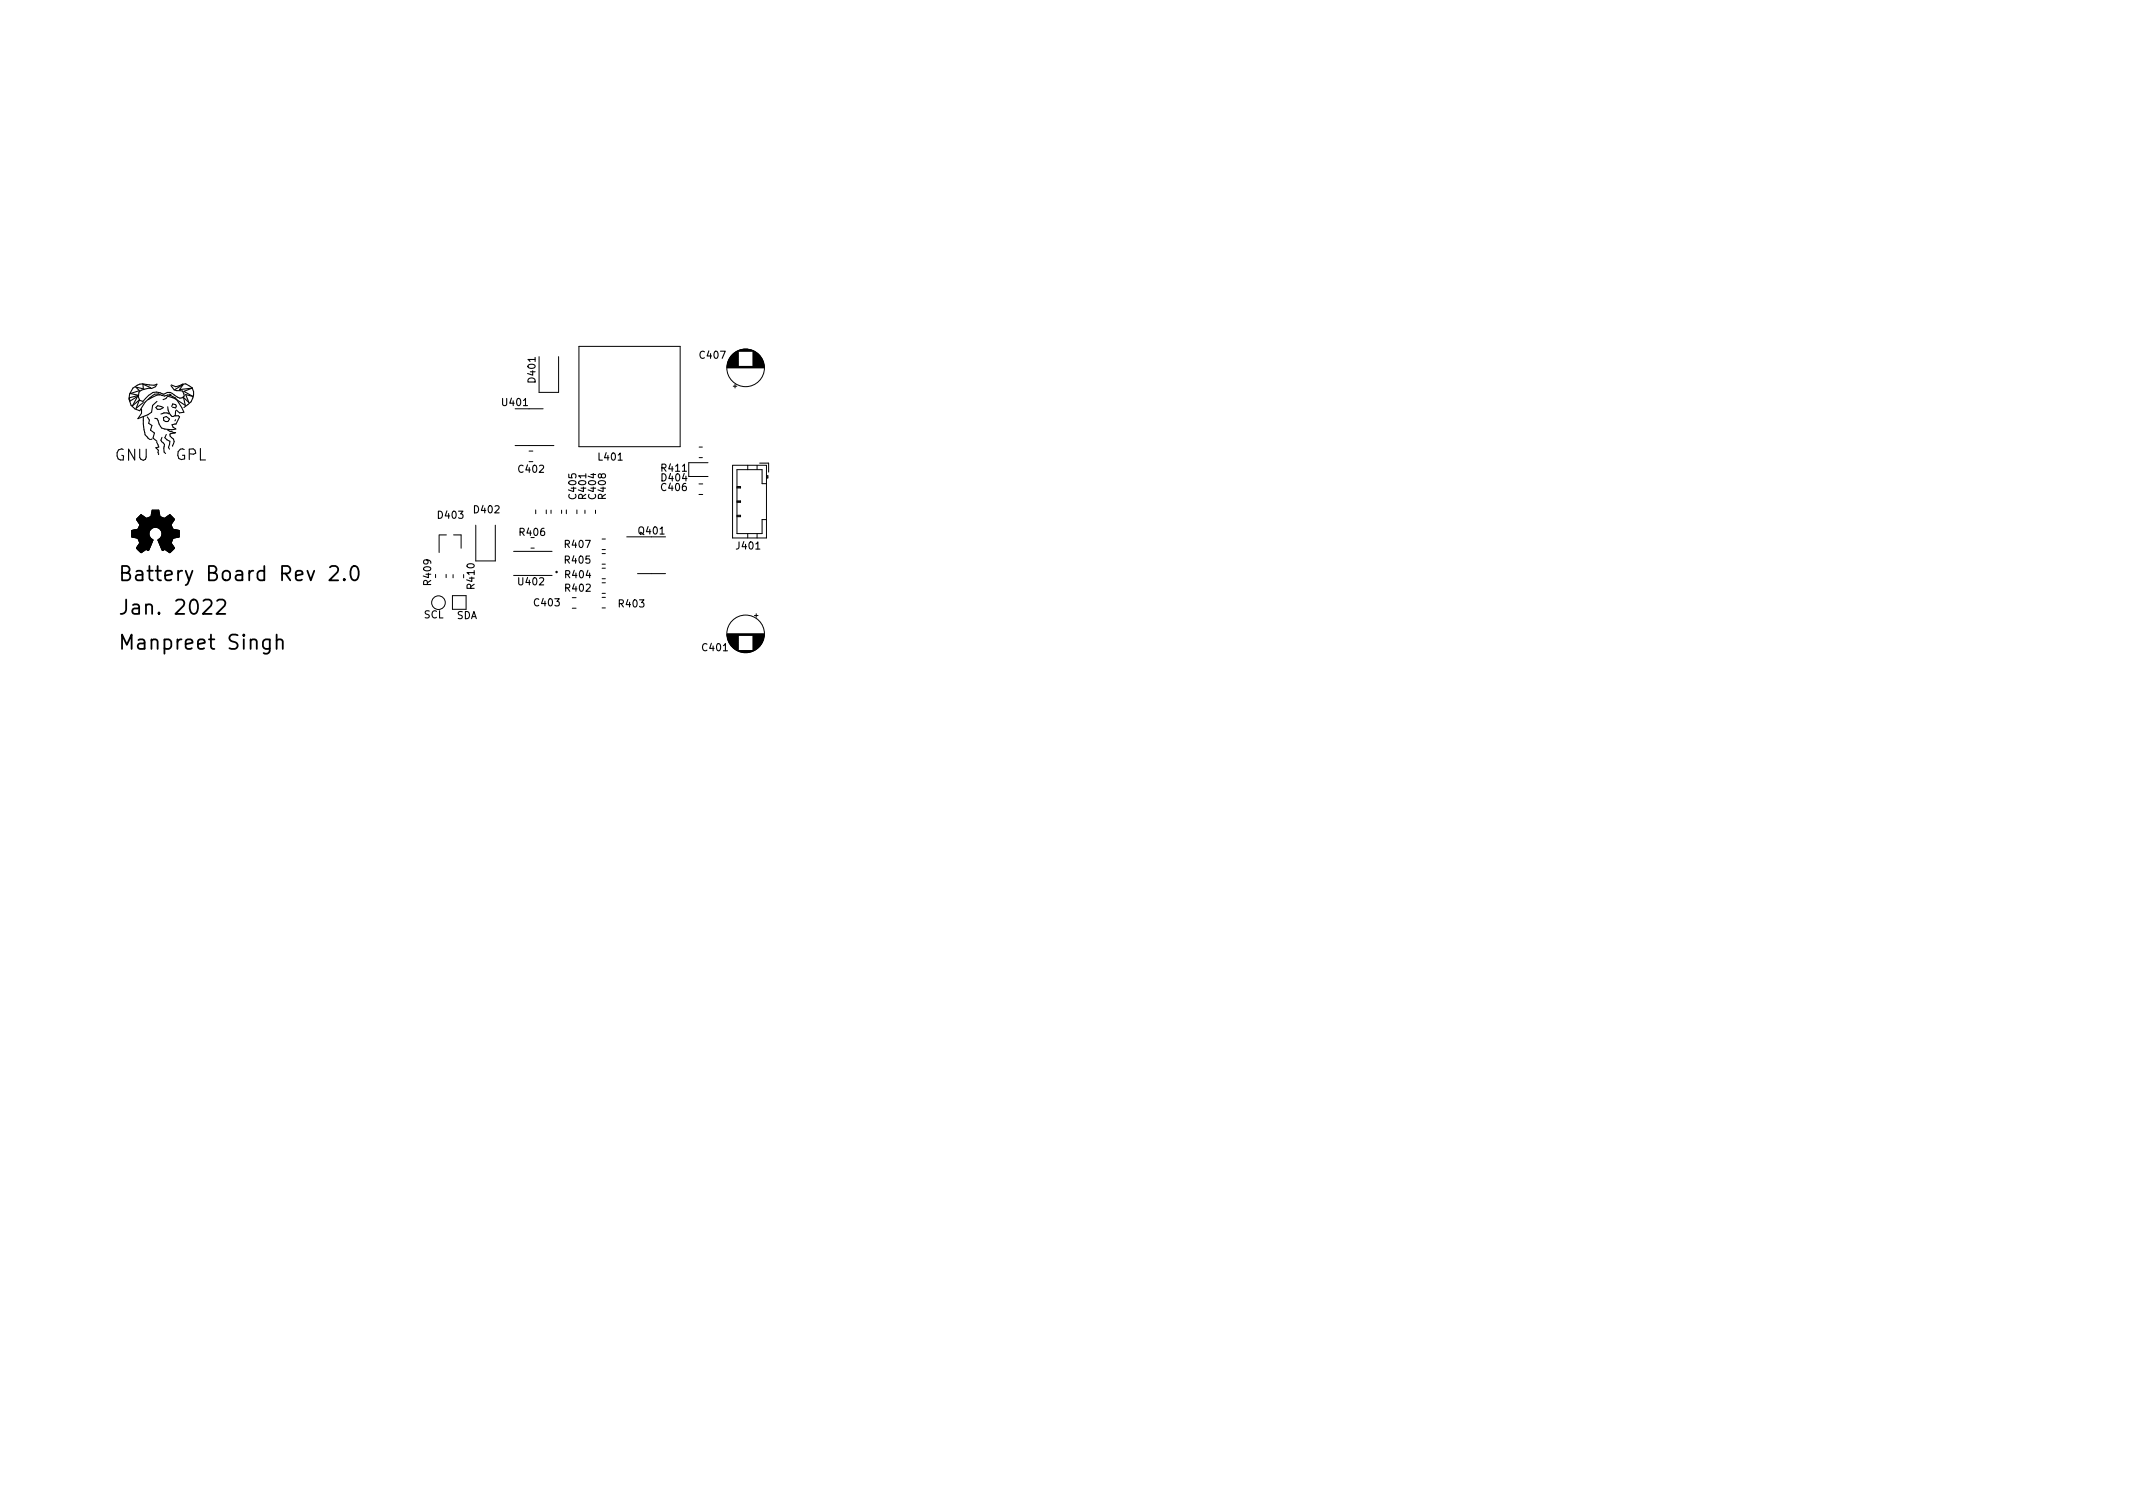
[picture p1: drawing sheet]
<svg xmlns="http://www.w3.org/2000/svg" width="297mm" height="210mm" viewBox="0 0 297 210" stroke-linecap="round" stroke-linejoin="round" font-family="sans-serif">
<defs><g id="words">
<g font-size="2.8">
<text x="16.4" y="80.9">Battery Board Rev 2.0</text>
<text x="16.4" y="85.6">Jan. 2022</text>
<text x="16.4" y="90.5">Manpreet Singh</text>
</g>
<g font-size="1.4">
<text x="74.6" y="53.2" transform="rotate(-90 74.6 53.2)">D401</text>
<text x="97.5" y="49.9">C407</text>
<text x="70" y="56.5">U401</text>
<text x="72.3" y="65.8">C402</text>
<text x="83.4" y="64.1">L401</text>
<text x="92.2" y="65.7">R411</text>
<text x="66.1" y="71.5">D402</text>
<text x="80.3" y="69.4" transform="rotate(-90 80.3 69.4)">C405</text>
<text x="81.6" y="69.4" transform="rotate(-90 81.6 69.4)">R401</text>
<text x="83" y="69.4" transform="rotate(-90 83 69.4)">C404</text>
<text x="84.4" y="69.4" transform="rotate(-90 84.4 69.4)">R408</text>
<text x="92.2" y="68.4">C406</text>
<text x="92.2" y="67">D404</text>
<text x="61.1" y="72.2">D403</text>
<text x="72.5" y="74.6">R406</text>
<text x="78.8" y="76.3">R407</text>
<text x="89" y="74.4">Q401</text>
<text x="102.7" y="76.5">J401</text>
<text x="60" y="81.4" transform="rotate(-90 60 81.4)">R409</text>
<text x="66.1" y="81.9" transform="rotate(-90 66.1 81.9)">R410</text>
<text x="72.3" y="81.5">U402</text>
<text x="78.8" y="78.5">R405</text>
<text x="78.8" y="80.5">R404</text>
<text x="78.8" y="82.4">R402</text>
<text x="59" y="86.1">SCL</text>
<text x="63.6" y="86.2">SDA</text>
<text x="74.5" y="84.4">C403</text>
<text x="86.3" y="84.6">R403</text>
<text x="97.9" y="90.7">C401</text>
</g>
</g></defs>
<path d="M45.9 79l.3-.2h.5a.54 .54 0 0 1 .3 .9l-1.1 1.1h1.2M49 79a.48 .48 0 0 1 .5-.2 .48 .48 0 0 1 .4 .4 1.18 1.18 0 0 1-.4 1.6 .51 .51 0 0 1-.6-.4 1.71 1.71 0 0 1 .1-1.4zM30.2 83.7l.3-.2h.5a.54 .54 0 0 1 .3 .8l-1.2 1.2h1.3M38.5 89.2a.5 .5 0 0 1 .9 .1v1.1M38.5 88.4v2M47.9 80.6l.1 .1-.1 .1v-.1v-.1v.2" fill="none" stroke="#000" stroke-width=".25"/>
<g fill="none" stroke="#000" stroke-width=".14">
<path d="M71.7 56.9h3.9M75.1 49.7v4.9h2.7v-4.9M80.6 48.2h14.1v14h-14.1zM101.3 51.2h5.1M101.3 51.1h5.1M101.3 51h5.1M101.3 51h1.5M101.3 50.9h1.5M101.3 50.8h1.5M101.3 50.7h1.5M101.3 50.6h1.5M101.3 50.5h1.5"/>
<path d="M101.4 50.5h1.4M101.4 50.4h1.4M101.4 50.3h1.4M101.5 50.2h1.3M101.5 50.1h1.3M101.5 50h1.3M101.6 50h1.2M101.6 49.9h1.2M101.7 49.8h1.1M101.7 49.7h1.1M101.8 49.7h1M101.8 49.6h1"/>
<path d="M101.9 49.5h.9M102 49.4h.8M102.1 49.3h.7M102.1 53.8h.5M102.2 49.2h.6M102.3 49.1h.5M102.4 53.5v.5M102.4 49.1h.4M102.5 49h.3M102.6 48.9h.2M102.7 48.9h2.3M102.7 48.9h2.2"/>
<path d="M102.8 48.8h2M102.9 48.8h1.9M103 48.7h1.6M103.2 48.7h1.3M103.3 48.7h1.1M103.6 48.6h.5M104.9 49.9h1.2M104.9 50.6h1.4M104.9 50.1h1.3M104.9 49.6h1M104.9 50.7h1.5M104.9 49.3h.6"/>
<path d="M104.9 50.2h1.3M104.9 49.7h1M104.9 50.3h1.4M104.9 50h1.2M104.9 50.3h1.3M104.9 50.9h1.5M104.9 50.8h1.5M104.9 49.5h.8M104.9 49h.3M104.9 49.4h.8M104.9 49.7h1.1M104.9 49.9h1.1"/>
<path d="M104.9 49.3h.7M104.9 51h1.5M104.9 50.4h1.4M104.9 49.5h.9M104.9 50.5h1.4M104.9 49.2h.5M104.9 49.1h.5M104.9 49.8h1.1M104.9 49.6h.9M104.9 49.1h.4M104.9 50.1h1.2M104.9 49.2h.6"/>
<path d="M104.9 48.9h.2M18.4 73.9l-.1 .5a.28 .28 0 0 0 0 .3 .28 .28 0 0 0 .3 .1l.6 .1M18.4 73.9h.1M19 76.3h.1M19 72.3h.1M19 76.3l.6 .6M19 72.3l.5 .8M19.2 74.9h.1M19.2 74.9v.1M19.2 75h.1M19.2 75l.3 .6M19.2 73.7l-.8 .2"/>
<path d="M19.2 73.7h.1M19.5 75.6l-.5 .7M19.5 75.6h.1M19.5 73.1l-.3 .6M19.5 73.1h.1M19.6 76.9v.1M19.6 71.7l-.6 .6M19.6 71.7l.8 .5 .6-.3 .2-.9h.9l.2 .9 .6 .3 .7-.5M19.6 71.7h.1M20.7 76.7a.6 .6 0 0 0-.9 .2l-.2 .1M20.7 76.7h.1M21.2 75.1a.91 .91 0 0 1-.1-1.4 .91 .91 0 0 1 1.4 .2 .91 .91 0 0 1-.5 1.3"/>
<path d="M21.2 75.1h.1M21.2 75.1l.1 .1M21.3 75.2l-.6 1.5M21.3 75.2h.1M22 75.2h.1M22 75.2l.6 1.5M22.6 76.7h.1M23.7 71.7h-.1M23.7 71.7l.6 .6M23.8 73.1h.1M23.8 73.1l.3 .6M23.8 75.6l.5 .7"/>
<path d="M23.8 75.6h.1M24.1 73.7h.1M24.1 73.7l.8 .2M24.1 75l-.3 .6M24.1 75h.1M24.1 74.9v.1M24.1 74.9h.1M24.3 72.3h.1M24.3 76.3h.1M24.3 72.3l-.5 .8M24.3 76.3l-.5 .5a.22 .22 0 0 1-.2 .2 .22 .22 0 0 1-.2-.2l-.4-.3-.4 .2M24.9 73.9h.1"/>
<path d="M24.9 73.9l.1 .4a.29 .29 0 0 1-.2 .5l-.7 .1M60.7 80v.4M61.2 74.5v2.4M61.2 74.5h1M62.1 80v.4M63.2 74.5h1v1.8M66.3 73.1v5h2.7v-5M71.5 76.8h5.4M71.7 62h5.4M73.7 64.3h.5M73.7 62.8h.5M73.9 76.3h.5"/>
<path d="M74.6 71v.5M76.1 71v.5M76.7 71v.5M78.2 71v.5M78.9 71v.5M80.3 71v.5M81.5 71v.5M82.9 71v.5M83.8 77.1h.5M83.8 78.6h.5M83.8 79.1h.5M83.8 75.1h.5"/>
<path d="M83.8 76.5h.5M87.3 74.8h5.4M88.8 79.9h3.9M97.3 68.9h.6M97.3 67.4h.6M97.4 63.7h.4M97.4 62.3h.4M98.6 64.4h-2.7v1.9h2.7M102 64.8h4.7v10.1h-4.7zM102.6 67.7h.5v.2h-.5M102.6 71.7h.5v.2h-.5M102.6 69.7h.5v.2h-.5"/>
<path d="M102.6 69.8h.5M102.6 67.8h.5M102.6 71.8h.5M104.1 64.8v.6M104.1 74.3v.6M105.4 64.8v.6M105.4 74.3v.6M105.8 64.5h1.2v1.2M106.7 67.3h-.6v-1.9h-3.5v8.9h3.5v-2h.6M106.7 66.2h.2v.3h-.2M106.8 66.2v.3M63 82.9h1.9v1.9h-1.9z"/>
<path d="M63.1 80v.5M64.6 80v.5M71.5 80.1h5.4M79.7 83.2h.5M79.7 84.7h.5M83.8 80.6h.5M83.8 82.6h.5M83.8 81.1h.5M83.9 83.2h.4M83.9 84.7h.4M101.3 88.3h5.1M101.3 88.4h5.1"/>
<path d="M101.3 88.5h5.1M101.3 88.5h1.5M101.3 88.6h1.5M101.3 88.7h1.5M101.3 88.8h1.5M101.3 88.9h1.5M101.4 89h1.4M101.4 89.1h1.4M101.4 89.2h1.4M101.5 89.3h1.3M101.5 89.4h1.3M101.5 89.5h1.3"/>
<path d="M101.6 89.5h1.2M101.6 89.6h1.2M101.7 89.7h1.1M101.7 89.8h1.1M101.8 89.8h1M101.8 89.9h1M101.9 89.9h.9M101.9 90h.9M102 90.1h.8M102.1 90.1h.7M102.1 90.2h.7M102.2 90.3h.6"/>
<path d="M102.3 90.3h.5M102.3 90.4h.5M102.4 90.4h.4M102.5 90.5h.3M102.6 90.5h.2M102.7 90.6h2.3M102.7 90.6h2.2M102.8 90.7h2M102.9 90.7h1.9M103 90.7h1.6M103.2 90.8h1.3M103.3 90.8h1.1"/>
<path d="M103.6 90.9h.5M104.9 89.6h1.1M104.9 89.5h1.2M104.9 89.3h1.3M104.9 90.5h.3M104.9 89h1.4M104.9 90h.9M104.9 88.8h1.5M104.9 90.3h.5M104.9 90.1h.7M104.9 89.9h.9M104.9 89.2h1.3"/>
<path d="M104.9 88.7h1.5M104.9 89.8h1M104.9 88.6h1.5M104.9 88.5h1.5M104.9 90.1h.8M104.9 88.9h1.4M104.9 89.7h1.1M104.9 89.4h1.3M104.9 89.1h1.4M104.9 90.4h.4M104.9 89.4h1.2M104.9 90h.8"/>
<path d="M104.9 90.3h.6M104.9 89.9h1M104.9 90.5h.2M104.9 90.2h.7M104.9 89.6h1.2M104.9 90.2h.6M105.1 85.7h.5M105.3 85.5v.5"/>
<circle cx="103.8" cy="51.2" r="2.62"/>
<circle cx="77.5" cy="79.6" r=".1"/>
<circle cx="61.1" cy="83.9" r=".95"/>
<circle cx="103.8" cy="88.3" r="2.62"/>
</g>
<g fill="#000" stroke="#000" stroke-width=".14">
<path d="M19.4 71.9l.1-.1a.2 .2 0 0 1 .2-.1 .2 .2 0 0 1 .2 .1l.5 .4 .6-.3 .2-.9h.9l.2 .9 .6 .3 .6-.4a.19 .19 0 0 1 .2-.1 .19 .19 0 0 1 .1 .1l.3 .3a.29 .29 0 0 1 .2 .3 .29 .29 0 0 1-.2 .2l-.1 .2a.68 .68 0 0 0 .1 .9l.5 .1a.29 .29 0 0 1 .4 .1 .29 .29 0 0 1 0 .3v.1a.29 .29 0 0 1-.2 .5h-.1a.61 .61 0 0 0-.8 .7l-.1 .1 .3 .4a.28 .28 0 0 1 .1 .4l-.4 .4a.22 .22 0 0 1-.2 .2 .22 .22 0 0 1-.2-.2l-.1-.1a.51 .51 0 0 0-.7 0l-.5-1.2a.24 .24 0 0 1-.1-.2 .24 .24 0 0 1 .1-.2 .91 .91 0 0 0 .2-1.4 .91 .91 0 0 0-1.4 .2 .91 .91 0 0 0 .4 1.3l-.6 1.5a.57 .57 0 0 0-.8 .1 .27 .27 0 0 1-.3 .2 .27 .27 0 0 1-.2-.3h-.1a.32 .32 0 0 1-.3-.5l.1-.1a.75 .75 0 0 0 .2-.9 .75 .75 0 0 0-.8-.4 .24 .24 0 0 1-.2-.4v-.1a.29 .29 0 0 1 .2-.5l.4-.1a.69 .69 0 0 0 .6-.7l-.4-.5a.19 .19 0 0 1-.1-.2 .19 .19 0 0 1 .2-.2z"/>
<circle cx="22.2" cy="71.5" r=".01"/>
</g>
<g fill="none" stroke="#000" stroke-width=".15">
<path d="M20 58l.1 1.8a1.29 1.29 0 0 0 .5 1.2l.3 .2M20.5 58l.3 .5-.1 .4 .5 .3-.2 .7 .5 .4-.2 .7 .6 .4M21 54l-1.1-.5 .1 .6-1.1-.2 .5 .5-1.2 .4 1.1 .2-1.3 .4 .1 .4 1.1-.6-.7 1.3 .9-.8-.4 1.1 1-.8M21.6 58.2l.3 .1 .1 .2a1.3 1.3 0 0 0 1.5 1.3h.4l.6-.1M21.9 55.9l-.6 .5-.2 1-.5 .3-1.4 .6 .5-.8v-.6M22.3 55h-.4l-1.2 .6M22.4 57.6a1.09 1.09 0 0 1 1.2 0M22.8 58.1l.4-.1 .4 .3-.2 .4h-.3l-.3-.2zM22.8 56.7l-.8-.2-.3 .2 .2 .3h.4l.4-.2M23.3 59.8l.4 .3h.3M23.4 56.6v.5l.3 .5M23.4 55.1l-.3 .4-.4 .1"/>
<path d="M23.6 54.9h.2M23.7 57.7l.3 .3a1.13 1.13 0 0 1 1 0l-.5 1-.5 .1 .1 .4 .4 .2M23.8 53.7l.5 .6 1.1 .1 .3 .7-.3 .3a1.63 1.63 0 0 1-1.4-.6l-.3-.2h-.4l-.5 .3a1.8 1.8 0 0 0-2.5 .6l-.4 .4-.4-.2-.2-.5 .1-.6a2.39 2.39 0 0 1 1.7-.5l.6-.3 .2-.3-.4 .1h-.7a1.96 1.96 0 0 0-2.5 .8 1.96 1.96 0 0 0 .5 2.5l.7 .3 .7-1.2 1.3-1.1 .6-.1 .8 .3a1.45 1.45 0 0 1 1.7 .5l1 1.8-.6 .1-.4-.4M23.9 53.6l.6 .2 .9-.3 .5-.1 .4 .3a1.28 1.28 0 0 1 .6 1.7l-.3 .5-1 .8M23.9 56.6l.2-.4 .4 .1 .1 .2-.1 .3-.5-.1M24.4 54.2l1.1-.7-.5 .7 1.8-.2-1.2 .5 1.3 .7-1-.3 .4 1.1-.7-.7 .2 1.1-1.3-.8-1-.4M24.5 57.2l-.1 .6M24.5 58.4l-.1 .2M17.2 62.6l-.2-.1a.81 .81 0 0 0-.7 .7 .81 .81 0 0 0 .5 .8h.4v-.5l-.2-.1M18.8 62.5v1.5l-.9-1.5v1.6M19.5 62.5v1.2l.1 .2 .4 .2 .3-.2 .1-.3v-1.1M21.2 61.1l-.2 .1"/>
<path d="M21.8 61.5l.3 .7-.4 .1 .4 .4v.4M22.1 63.2v.1M22.6 60.9l-.2 .4 .1 .2a.57 .57 0 0 1 .3 .9l.1 .5 .2 .2M23.2 60.5l-.2 .4 .7 .5-.2 .9 .1 .2M24 60.1l.5 .1-.8 .2a.58 .58 0 0 0 .5 .7l.1 .4-.2 .6M25.7 62.6l-.3-.1h-.3l-.3 .4v.5l.1 .4 .4 .2 .4-.1v-.5h-.3M26.5 63.2h.5l.3-.1-.1-.4-.3-.2h-.5v1.5M27.9 62.4v1.6h.7"/>
</g>
<use href="#words"/>
</svg>
